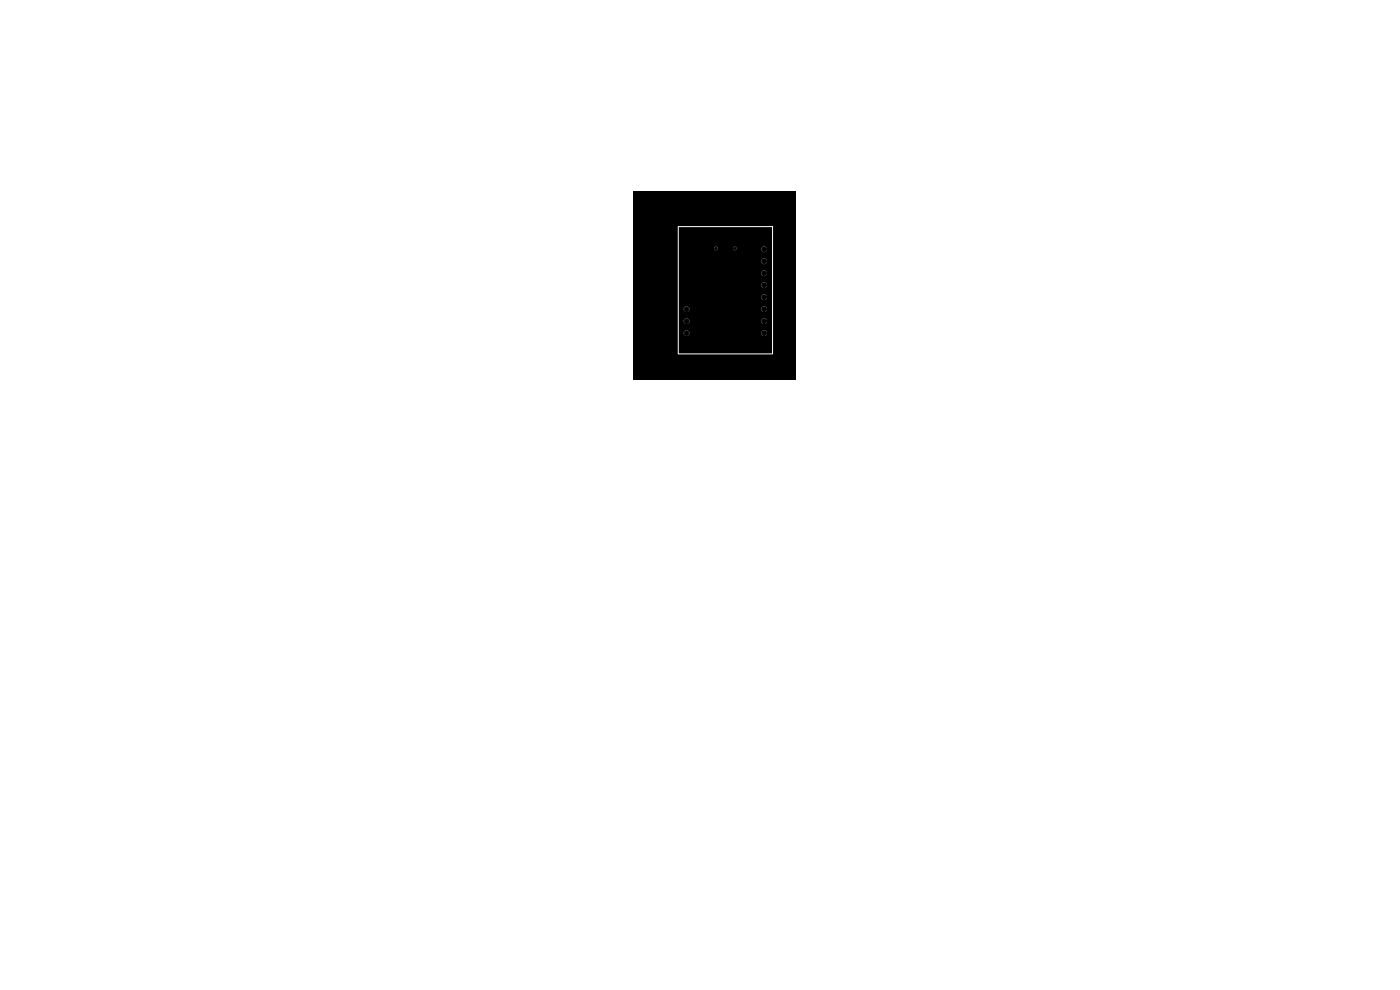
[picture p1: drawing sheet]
<svg xmlns="http://www.w3.org/2000/svg" width="297mm" height="210mm" viewBox="0 0 297 210" stroke-linecap="round" stroke-linejoin="round" font-family="sans-serif">
<path d="M134.4 40.7h34.5v39.9h-34.5z" fill="#000"/>
<path d="M143.9 48.1h20v27h-20z" fill="none" stroke="#fff" stroke-width=".21"/>
<g fill="#fff" stroke="#fff" stroke-width=".21">
<circle cx="162.1" cy="52.9" r=".5"/>
<circle cx="162.1" cy="55.4" r=".5"/>
<circle cx="162.1" cy="58" r=".5"/>
<circle cx="162.1" cy="60.5" r=".5"/>
<circle cx="162.1" cy="63.1" r=".5"/>
<circle cx="162.1" cy="65.6" r=".5"/>
<circle cx="162.1" cy="68.1" r=".5"/>
<circle cx="162.1" cy="70.7" r=".5"/>
<circle cx="151.9" cy="52.7" r=".28"/>
<circle cx="155.9" cy="52.7" r=".28"/>
<circle cx="145.6" cy="65.6" r=".5"/>
<circle cx="145.6" cy="68.1" r=".5"/>
<circle cx="145.6" cy="70.7" r=".5"/>
</g>
<g fill="#000" stroke="#000" stroke-width=".21">
<circle cx="151.9" cy="52.7" r=".28"/>
<circle cx="155.9" cy="52.7" r=".28"/>
<circle cx="162.1" cy="58" r=".5"/>
<circle cx="162.1" cy="52.9" r=".5"/>
<circle cx="162.1" cy="55.4" r=".5"/>
<circle cx="145.6" cy="70.7" r=".5"/>
<circle cx="145.6" cy="65.6" r=".5"/>
<circle cx="145.6" cy="68.1" r=".5"/>
<circle cx="162.1" cy="68.1" r=".5"/>
<circle cx="162.1" cy="63.1" r=".5"/>
<circle cx="162.1" cy="65.6" r=".5"/>
<circle cx="162.1" cy="60.5" r=".5"/>
<circle cx="162.1" cy="70.7" r=".5"/>
</g>
</svg>
